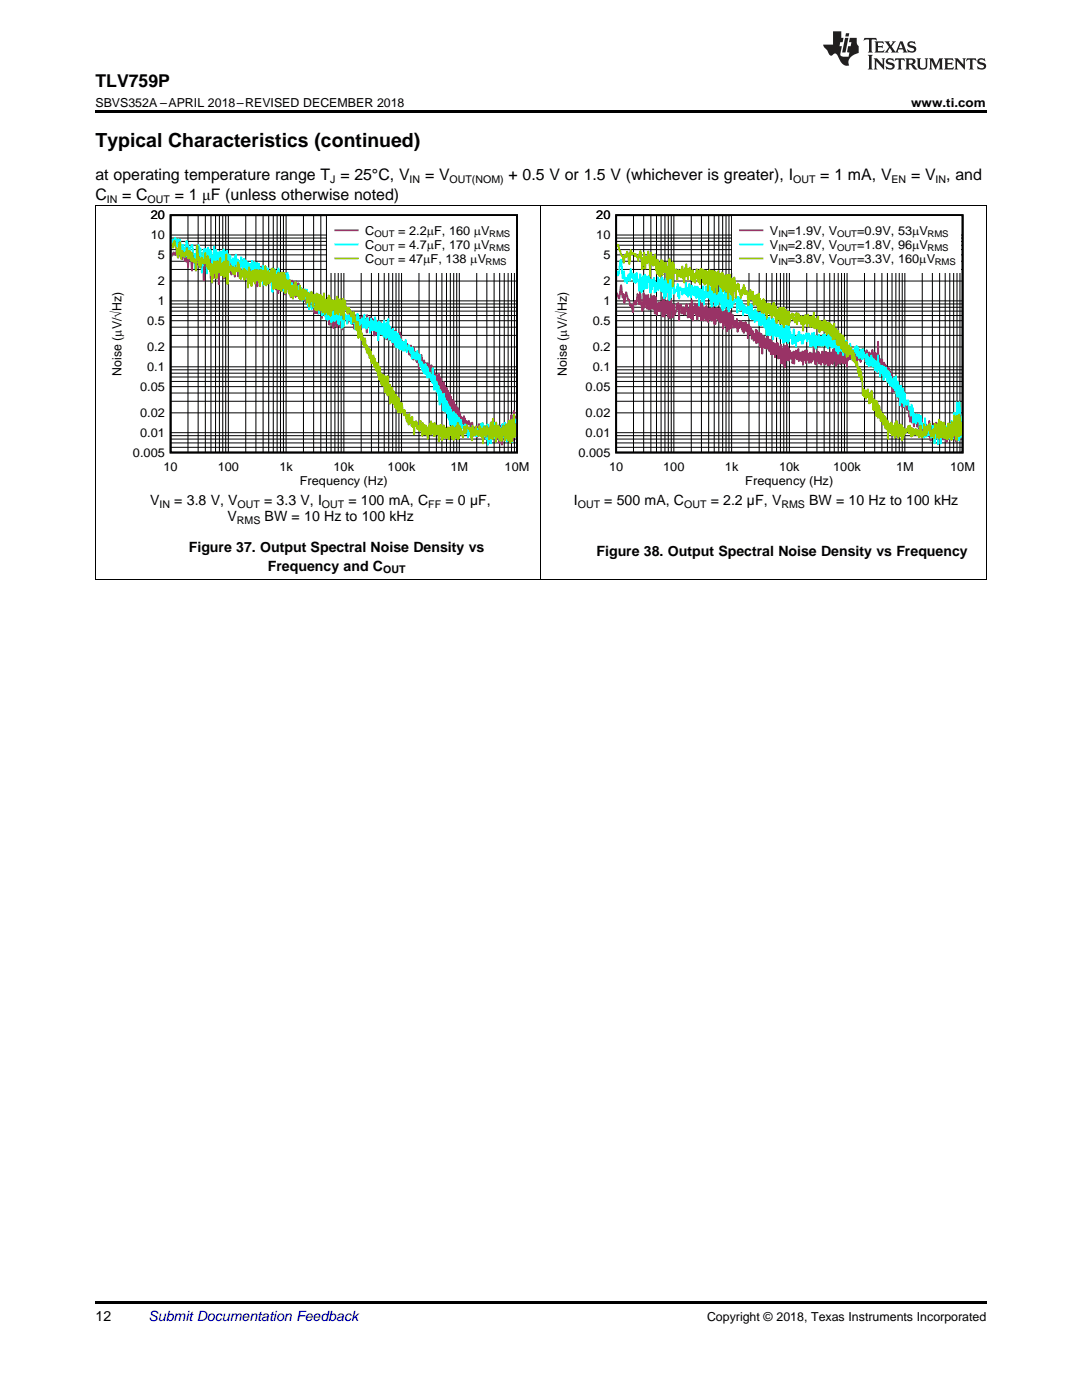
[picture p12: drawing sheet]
<svg xmlns="http://www.w3.org/2000/svg" width="216mm" height="279mm" viewBox="0 0 216 279" stroke-linecap="round" stroke-linejoin="round" font-family="sans-serif">
<defs><g id="words">
<text font-size="3.9" x="19" y="29.3">Typical Characteristics (continued)</text>
<text font-size="3.5" x="19" y="17.3">TLV759P</text>
<g font-size="3.2">
<text x="19" y="36">at operating temperature range T = 25°C, V</text>
<text x="84.8" y="36">= V</text>
<text x="101.5" y="36">+ 0.5 V or 1.5 V (whichever is greater), I</text>
<text x="163.7" y="36">= 1 mA, V</text>
<text x="181.8" y="36">= V , and</text>
<text x="19" y="39.9">C</text>
<text x="24.4" y="39.9">= C</text>
<text x="34.9" y="39.9">= 1 μF (unless otherwise noted)</text>
</g>
<g font-size="2.8">
<text x="30" y="100.7">V</text>
<text x="34.8" y="100.7">= 3.8 V, V</text>
<text x="52.7" y="100.7">= 3.3 V, I</text>
<text x="69.5" y="100.7">= 100 mA, C</text>
<text x="88.9" y="100.7">= 0 µF,</text>
<text x="114.5" y="100.7">I</text>
<text x="120.6" y="100.7">= 500 mA, C</text>
<text x="141.8" y="100.7">= 2.2 µF, V</text>
<text x="161.5" y="100.7">BW = 10 Hz to 100 kHz</text>
<text x="45.4" y="104.1">V</text>
<text x="52.8" y="104.1">BW = 10 Hz to 100 kHz</text>
<text x="37.7" y="110.2">Figure 37. Output Spectral Noise Density vs</text>
<text x="53.4" y="113.9">Frequency and C</text>
<text x="119" y="111.1">Figure 38. Output Spectral Noise Density vs Frequency</text>
<text x="19" y="263.6">12</text>
</g>
<text font-size="2.8" fill="#0000c8" x="29.6" y="263.6">Submit Documentation Feedback</text>
<g font-size="2.5">
<text x="19" y="21.4">SBVS352A –APRIL 2018–REVISED DECEMBER 2018</text>
<text x="181.8" y="21.4">www.ti.com</text>
<text x="30.1" y="47.7">10</text>
<text x="30.1" y="43.7">20</text>
<text x="72.9" y="46.8">C</text>
<text x="79.4" y="46.8">= 2.2PF, 160 PV</text>
<text x="119" y="47.7">10</text>
<text x="119" y="43.7">20</text>
<text x="153.6" y="46.8">V</text>
<text x="157.2" y="46.8">=1.9V, V</text>
<text x="171" y="46.8">=0.9V, 53PV</text>
<text x="31.5" y="51.7">5</text>
<text x="72.9" y="49.6">C</text>
<text x="72.9" y="52.4">C</text>
<text x="79.4" y="49.6">= 4.7PF, 170 PV</text>
<text x="79.4" y="52.4">= 47P</text>
<text x="85.9" y="52.4">F, 138 P</text>
<text x="95.3" y="52.4">V</text>
<text x="120.4" y="51.7">5</text>
<text x="153.6" y="49.6">V</text>
<text x="153.6" y="52.4">V</text>
<text x="157.2" y="49.6">=2.8V, V</text>
<text x="157.2" y="52.4">=3.8V, V</text>
<text x="171" y="49.6">=1.8V, 96PV</text>
<text x="171" y="52.4">=3.3V, 160PV</text>
<text x="31.5" y="56.9">2</text>
<text x="120.4" y="56.9">2</text>
<text x="29.4" y="64.8">0.5</text>
<text x="31.5" y="60.9">1</text>
<text x="118.3" y="64.8">0.5</text>
<text x="120.4" y="60.9">1</text>
<text x="29.4" y="70.1">0.2</text>
<text x="118.3" y="70.1">0.2</text>
<text x="24.2" y="75" transform="rotate(-90 24.2 75)">Noise (PV/óHz)</text>
<text x="28" y="78">0.05</text>
<text x="29.4" y="74">0.1</text>
<text x="113.1" y="75" transform="rotate(-90 113.1 75)">Noise (PV/óHz)</text>
<text x="116.9" y="78">0.05</text>
<text x="118.3" y="74">0.1</text>
<text x="28" y="83.2">0.02</text>
<text x="116.9" y="83.2">0.02</text>
<text x="28" y="87.2">0.01</text>
<text x="116.9" y="87.2">0.01</text>
<text x="26.5" y="91.1">0.005</text>
<text x="32.6" y="93.9">10</text>
<text x="43.4" y="93.9">100</text>
<text x="55.7" y="93.9">1k</text>
<text x="66.6" y="93.9">10k</text>
<text x="77.4" y="93.9">100k</text>
<text x="89.9" y="93.9">1M</text>
<text x="100.7" y="93.9">10M</text>
<text x="115.4" y="91.1">0.005</text>
<text x="121.5" y="93.9">10</text>
<text x="132.3" y="93.9">100</text>
<text x="144.6" y="93.9">1k</text>
<text x="155.5" y="93.9">10k</text>
<text x="166.3" y="93.9">100k</text>
<text x="178.8" y="93.9">1M</text>
<text x="189.6" y="93.9">10M</text>
<text x="59.8" y="96.7">Frequency (Hz)</text>
<text x="148.7" y="96.7">Frequency (Hz)</text>
<text x="141.1" y="263.6">Copyright © 2018, Texas Instruments Incorporated</text>
</g>
<g font-size="2.1">
<text x="21.3" y="40.5">IN</text>
<text x="29.5" y="40.5">OUT</text>
<text x="65.9" y="36.6">J</text>
<text x="81.7" y="36.6">IN</text>
<text x="89.7" y="36.6">OUT(NOM)</text>
<text x="158.3" y="36.6">OUT</text>
<text x="177.9" y="36.6">EN</text>
<text x="186.7" y="36.6">IN</text>
<text x="31.8" y="101.3">IN</text>
<text x="47.4" y="101.3">OUT</text>
<text x="64.2" y="101.3">OUT</text>
<text x="85.5" y="101.3">FF</text>
<text x="115.3" y="101.3">OUT</text>
<text x="136.5" y="101.3">OUT</text>
<text x="155.9" y="101.3">RMS</text>
<text x="47.3" y="104.6">RMS</text>
<text x="76.4" y="114.4">OUT</text>
</g>
<g font-size="1.8">
<text x="74.7" y="47.3">OUT</text>
<text x="97.6" y="47.3">RMS</text>
<text x="155.3" y="47.3">IN</text>
<text x="167" y="47.3">OUT</text>
<text x="185.1" y="47.3">RMS</text>
<text x="74.7" y="50.1">OUT</text>
<text x="74.7" y="52.9">OUT</text>
<text x="96.9" y="52.9">RMS</text>
<text x="97.6" y="50.1">RMS</text>
<text x="155.3" y="50.1">IN</text>
<text x="155.3" y="52.9">IN</text>
<text x="167" y="50.1">OUT</text>
<text x="167" y="52.9">OUT</text>
<text x="185.1" y="50.1">RMS</text>
<text x="186.5" y="52.9">RMS</text>
</g>
</g></defs>
<path d="M19 259.7h177.8v.5h-177.8z" fill="#000"/>
<g fill="none" stroke="#000" stroke-width=".2">
<path d="M19.1 41.1v74.5M34 56.1h69.2M34 53.8h69.2M34 52.1h69.2M34 50.9h69.2M34 49.8h69.2M34 48.9h69.2M34 48.2h69.2M34 47.5h69.2M34 46.9h69.2M34 42.9h69.2M37.5 42.9v47.4"/>
<path d="M39.5 42.9v47.4M41 42.9v47.4M42.1 42.9v47.4M43 42.9v47.4M43.8 42.9v47.4M44.4 42.9v47.4M45 42.9v47.4M45.6 42.9v47.4M49 42.9v47.4M51.1 42.9v47.4M52.5 42.9v47.4M53.6 42.9v47.4"/>
<path d="M54.5 42.9v47.4M55.3 42.9v47.4M56 42.9v47.4M56.6 42.9v47.4M57.1 42.9v47.4M60.6 42.9v47.4M62.6 42.9v47.4M64 42.9v47.4M65.1 42.9v47.4M66.1 42.9v47.4M66.8 42.9v47.4M67.5 42.9v47.4"/>
<path d="M68.1 42.9v47.4M68.6 42.9v47.4M72.1 42.9v47.4M74.1 42.9v47.4M75.5 42.9v47.4M76.7 42.9v47.4M77.6 42.9v47.4M78.4 42.9v47.4M79 42.9v47.4M79.6 42.9v47.4M80.1 42.9v47.4M83.6 42.9v47.4"/>
<path d="M85.6 42.9v47.4M87.1 42.9v47.4M88.2 42.9v47.4M89.1 42.9v47.4M89.9 42.9v47.4M90.5 42.9v47.4M91.1 42.9v47.4M91.7 42.9v47.4M95.1 42.9v47.4M97.1 42.9v47.4M98.6 42.9v47.4M99.7 42.9v47.4"/>
<path d="M100.6 42.9v47.4M101.4 42.9v47.4M102.1 42.9v47.4M102.6 42.9v47.4M107.9 41.1v74.5M196.8 41.1v74.5M34 78.4h69.2M34 77.2h69.2M34 76.1h69.2M34 75.2h69.2M34 74.5h69.2M34 73.8h69.2"/>
<path d="M34 73.2h69.2M34 69.2h69.2M34 66.9h69.2M34 65.3h69.2M34 64h69.2M34 63h69.2M34 62.1h69.2M34 61.3h69.2M34 60.7h69.2M34 60h69.2M34 89.3h69.2M34 88.4h69.2"/>
<path d="M34 87.6h69.2M34 86.9h69.2M34 86.4h69.2M34 82.4h69.2M34 80.1h69.2M19 115.6h177.8"/>
</g>
<path d="M34 42.9h69.2v47.4h-69.2z" fill="none" stroke="#000" stroke-width=".36"/>
<path d="M34.2 51.3l.1-.5 .4-.5 .3 .5 .3-1.2 .3 1.6 .2-1 .5 1.5 .3-1.7 .3 2.1 .1-.8 .2 1 .1-1.9 .2 2.9 .1-1.6 .2-.5 .2 .7 .1-.5 .2 2.6 .2-2.7 .1 1 .2-.9 .2 .2 .1 1 .2-.9 .2 .3 .1 .9 .1-1.2 .2 1.1 .1-1.8 .2 1.8 .1-2.4 .2 2.9v-1l.1 3.7 .3-5.3 .2 1.9 .1-1 .1 .2 .1 2 .1-2.4 .2 2.3 .1-2.2v.2v-.1l.3 4 .1-2.8v-.8l.2 1v-1.8l.2 3.2 .1-1.8 .1 .2v2.6l.2-3.1 .1 3 .1-3.6 .2 3.2 .1-3.1 .2 4.9v-4.6l.1 2 .1-1.5 .1 1.6 .1-1.2v1.1l.1-2.6 .1 3.3 .1-2 .1 1.7 .1-1.9 .1 3 .1-3.3v1.4l.1-2.1 .1 1v-1.3l.1 2.4 .1-1.2v1.6l.2-2v2.5l.4-2.9 .4 3.1v-.6l.1 .3v-.2l.1-1.1 .1 .4v-.1l.1 .3 .1-.2 .1 .3v1.3l.3-2.3 .1 1.2 .1-.1 .1 .2 .1-.7v1.7l.4-1.8v.7l.1-.2 .1 .6 .1-.6 .1 1.2 .2-3 .3 2.7 .1-1.3v1.5l.1-1.8v.3l.1-.5 .1 2 .2-1.3 .1 .9v-1.6l.1 2 .1-.5v.5v-.1l.1-1.1v1.2l.1-1.5 .1 1.1 .1-.6v1.1l.1-1.5v.8l.2-1.2v2.1l.2-1.7v1.6l.1-.4 .1 1.1 .1-1.9 .1 1.5 .1-1v1.3l.2-1.4 .1 2.8v-3l.1 1.3 .1-1v1.1v-2.9l.2 3.4 .1-2.3 .1 2v-2.4l.1 2v-2.2l.1 2.7 .1-2.3 .1 1.9 .1-1.4 .1 1.5 .1-1.4v1.5l.1-1.3v2.1l.1-3 .2 2.9 .2-2.7 .1 2.2v-2v1.9l.1-1.9 .2 2.6 .1-2.3 .1 1.6v-1.8v1.2l.1-1.3 .1 2 .1-1.7v.3v2.6l.1-2.4 .1 2.1v-2.5l.1 1.7 .1-1.3v2.4l.1-3 .1 1.1v-.9l.1 .3v2.2v-1.5v.7l.1-1 .1 1.4v-1.7v3.1v-3.4l.2 1.9v-2l.1 1.8v-1.4l.1 1.5v-.1v2.4l.1-3.6 .1 2.8 .1-2.3v2.4l.1-3.1 .1 2.3v-2.2v3.1l.2-3.5v2.4l.1-1.5v1.7v-2.5l.1 2.9v-2.4l.1 1.7v-1.5l.1 2.9v-2.8l.1 2.2 .1-2.7v1.4l.1-1.1v3.7l.1-3.2 .1 1.7 .1-1.3 .2 1.3 .2-1.6 .2 2.1 .1-.8 .1 .2 .1 2.2 .2-3.4 .1 1.9 .1-1.6 .2 2.2 .2-1.3 .1 2.1 .1-3.2 .3 2.2 .2-1.8 .1 1.6 .1-1.1 .1 1.5 .1-1.1 .1 2 .1-1.1 .1 .3 .2-.9 .2 1.9 .1-.9 .1 1.4 .1-.8 .1 1 .1-2.4 .1 2.8 .2-2.3 .1 2.5 .1-2.3 .1 1.5v-.7l.1 .6 .1-.6 .1 1.4 .1-1.1 .1 1.1v-1.3l.1 .9v-.9l.1 1.4v-.6l.1 1v-1.2l.2 2.4v-2.8l.1 1.1v-1v.6l.1-.5 .1 2.6v-3l.2 2.3 .1-2.6 .1 3.4v-1.8l.2 1.2v-1.4l.1 1.3 .1-1.3 .1 1.4v-1.8l.1 2.1 .1-1.7 .1 2.9 .2-2.8v1.5l.2-1.8 .1 1.5v-1.5l.2 2.9 .1-2.7 .1 1.9v-1.7l.1 2.5 .1-2.5 .1 2.8 .1-3.2 .1 4.4v-3.4l.1 2.3v-2.1l.1 1.7 .1-1.8 .1 2.4 .1-2.6 .1 2 .1-1.6v3l.1-2.4v3.2l.1-4.4 .1 2.9 .1-2.6 .2 3.5v-2.8l.1 2.2 .1-1.7v2.7l.1-3.6v3.3l.1-3.6 .2 3v-2.5v2.1l.1-2.1v1v-.7l.1 2.3v-2.6v3.3l.2-3.3v2.5v-1.8l.2 2.5v-3.6l.1 4.3 .1-3.8v1.5v-1.8l.1 3.4 .1-3.4 .1 1.4 .1 .6 .2-.6 .3 1.4 .2-1.2 .1 .8 .2-1.5 .2 1.6 .1-1.6 .1 2.1 .2-1.6 .1 1.5 .1-1.5 .1 2.6 .3-2.8 .1 1.1 .1-.6v.3l.1 1.6 .1-.4 .1 .4v-1.2l.2 .6 .1-1.5 .1 1 .1-.9v2.3l.2-1.5 .1 1.2v-1l.1 .4v-1.7l.1 2.2v-.9l.1 1.1 .1-1.1 .1 1 .1-1.7 .1 1.6 .1-1.2 .1 2.4 .1-3.5 .1 2.3v-1l.2 1.1 .1-1.1 .1 1.1 .1-2 .2 2.7 .1-1.7v1l.1-1.7 .1 2.2 .1-1.6 .1 2.8 .1-3.1 .1 3v-1.3l.1 .9 .1-1.5v1.3l.1-1.4 .1 1.9v-.8v.5v-.1v-2.1l.1 1.3 .1-1.2v1.6l.1-2.1 .1 2.8 .1-1.7 .1 1.3v-.1l.1-1.5v1.9v-2.5l.2 1.9 .1-.6v.9l.1-1.6v1.5l.1-.3v.3v-1v1.4l.1-.6v.7l.1-1.2v1.2l.1-2.1 .1 2.4 .1-1.8 .1 2.2v-2l.1 2.3 .1-2.5v2.4l.2-1.7v1.9l.1-2.8v2.2l.1-1.2v1.4l.1-1.7v1.7v-1.8l.2 2.3 .1-2.4 .1 2.4 .1-1.3v1.8l.2-2.7 .1 3.1v-2.4l.1 2v-1.6l.1 .5v-.7v1.4l.1-1.3v2l.1-2.8 .1 3.1v-2.6l.1 1.1v-.8v1.2v-1.3l.2 2 .1-1.9 .1 1.6v-1.2l.1 2v-1.7l.1 1.7v-2.1v2.2l.1-2.9 .1 2.7v-1.5l.1 1.7v-2.2l.1 2.4v-1.4l.3 1.6 .2-1.1 .1 1.5 .2-1.9 .2 1.8 .1-1.3 .1 1.3 .1 .2v-.6l.3 1.3 .3-1.9 .1 2.3 .1-1.4 .1 1.8 .1-1.3 .1 1.5 .1-2.5 .4 2.7 .1-1.8 .1 2.1 .1-2v.1l.3 3.2 .1-2.8 .1 1.4 .1-1 .1 .7v-.3v.2l.1-1 .3 2.5 .1-1.1v.2v-.4l.1 .8v-.9l.2 2.1 .1-1.4 .2 1.5v-1.6l.1 1.7 .2-1.7 .1 1.7v-1.3l.1 1.1 .1-1.1 .1 1.8v-1.4v1.4l.3-1.8 .1 1.1 .1-.9 .1 2.2v-1l.1 1.5v-2l.2 2v-1l.1 1.2 .2-1.2v1l.1-1.1 .1 1.7 .1-1.3 .1 2 .2-2.6v3.5l.2-2.7 .1 2 .1-1.7 .1 2.1v-1.1l.1 .8v-.8l.1 1.3v-1.2l.1 1.8 .1-2.3v1.5l.1-1.3 .1 2.4 .1-1.8v2.3l.1-1.7v1.6l.1-1.7v2.3l.1-1.8v1.8l.1-2.4v2.8v-2.3l.1 2.2 .1-2.1v2.8v-1.6l.1 .8v-1l.1 1.5 .1-2 .1 2.6 .1-1.6v1.4l.1-1.7v2.6l.1-1.9 .1 1.3v-1.4v1.6l.1-1.5 .1 2.5v-1.9v1.8l.1-2.2 .2 3.1 .1-2.5 .1 2.6v-2.4v1.8l.1-1.5 .1 2.2 .1-2.1v1.7v-1.2v.8l.1-.6v1.7l.1-1.8v1.8v-2.3l.1 2.4v-1.8v1.4l.1-1.3 .1 1.5 .1-1 .1 1.1 .2-.5 .1 1 .1-.7 .1 .2 .1 1.6 .1-2.3 .1 1.3 .1-.8v1.5l.3-1 .2 .8 .3-.8v.5l.1 .1 .1-.2v.1l.2 2 .1-1v.5l.1-1.7 .3 2.6v-1.7l.1 1.2 .1-.7 .1 1.1 .1-1v.6l.2-1.3 .1 2.2v-1.7v1.1l.1-.6 .1 .3v-.1l.1-1.7 .2 2.1 .1-2 .1 1.1v-.6l.1 .7v-1.1l.1 2.1 .1-1.6 .1 .9 .1-1.7v1.9l.1-1.3 .2 2.3 .1-1.5 .1 1.1 .1-1.2 .2 1.9 .1-1.4v.5l.1-.5v1.5l.1-2.3 .1 2v-2l.1 1.5 .1-1.7v1.7l.1-2.1 .1 2 .1-2.7v2.4l.2-2.2v3.3l.2-4.1v2.4l.1-.4v1.1v-1.3l.2 1.8 .1-1.9 .1 1.5v-2.3l.1 3.2v-2.5l.1 1.1v-.9l.1 1 .1-.6v1.1l.1-1.8 .1 3.3 .1-3.2 .1 1.4v-1.4l.1 1.6v-1.8l.2 2.6v-1.4l.1 2.6v-3.6l.1 2 .1-2.4 .1 2.3 .1-1.8v1.1l.1-.9v1.5l.2-1.5v1.3v-1.6v2.4l.1-2.8 .1 3 .1-2.7v1.6l.1-1.9v2l.1-1v1l.1-2.2v2.7v-3.4l.1 3.8v-3.1l.1 2.8 .1-2.2 .1 2.8v-2.8l.1 2.2v-4.6l.1 4.7v-4.5v4.1l.1-2.8 .1 2.1v-2.6v3.7v-3.8l.1 4.3 .1-3.8v2.2v-4.4l.1 5.1 .1-2.9 .1 2.8v-1.9l.1 1.6v-1.6v1.2l.1-3.3v.7" fill="none" stroke="#936" stroke-width=".36"/>
<path d="M34.2 48.7l.3-.9h.1l.1 .6 .1-.1 .2-.9 .3 1.8 .3-1.5 .2 .6 .1-.5 .3 2.3 .4-1.3 .4 2.4 .2-3.1 .2 1v.1l.1-.3 .2 .8 .2 1.4 .2-1.7 .1-.4 .1 .3 .1-.5 .3 3.7 .2-1.8 .1 2.9 .3-4.6 .2 1.3 .1-1.5 .3 3.2 .1-2.5 .3 4.9 .3-4.5 .2 .7 .1-1 .1 2.6 .1-2.4 .2 4.8 .1-4.9v.9l.1-1.2 .1 2.9 .1-2.5 .2 1.6 .1-1.5 .1 1 .1-.6 .2 2.5v-1.5l.1 1.6 .3-3.8v2.9l.1-1.9 .1-.1v1.4l.1-1.6 .1 2.5 .1-1.8 .2 1.2v-1.4l.2 3.4v-1.5l.1 1.3 .1-3.4 .2 2.1 .2-2v3.1l.1-2.1 .1 1.8 .1-3.3 .1 2.7 .1-2v1l.1-.8v2.6l.1-2.9 .2 2.5 .1-2.8 .1 2 .1-1.3 .2 3.5 .2-3.2 .4 2 .2-1.5 .3 2.1v-2.4l.2 .6 .1-1 .1 2.1 .1-.4v.6l.1-1.3 .2 1.5 .1-1.2 .1 .3v1.5l.3-2.6 .1 1.5 .1 .3v-.7l.2 1.5 .1-2.2 .1 .3 .1-.3v1.2l.1-.8 .1 1.7 .1-1.8 .2 2.2 .2-1.8 .2 1.5 .2-1.3v2.4l.1-1.7v.2v-.5l.1 1.1 .2-2 .1 2.6 .1-2 .2 1.6 .1-2 .1 2.9 .2-2.2 .2 1.6v-2.1l.1 2.6 .1-2 .1 2.3 .1-2.8v1.9l.1-.9v.9l.1-1.1 .1 1.8v-1.2v2.1l.1-2.5 .2 2.2 .1-2.8 .1 3.6 .1-3.2v3.5l.1-2.6v.9l.2-1.6v1.4l.1-1.2v1.5l.1-2 .1 2.6 .1-1.4 .1 1.7 .1-2.7 .1 2.2v-1l.1 1.1v-1.5l.1 1.5v-1.7l.2 2.1 .1-1.8v1.4l.1-1.3v1.5l.1-1.2v2.2v-2.7l.1 4v-4v-.1l.1 3.2 .1-3.4 .1 3.5v-3.8l.1 2.7 .1-2.2v2.5l.1-2.6 .1 3 .1-1.7v1.6v-2.1l.1 1.6v-2.4l.1 2.1v-1.9l.1 3.1 .1-3.8v4.1l.2-3v2v-1.9l.1 1.5v-1.7l.1 2 .1-2.1 .1 2.2v-2.1l.1 3.3 .1-3.2 .1 3.3 .1-2.8 .1 2v-2.1l.1 3.4 .1-3.8v3.2l.1-2.7v2.7l.1-1.6 .1 1.1 .2-3v.7l.1-.1 .1 .3 .1 2.7 .1-1.3 .1 1.1 .4-1.3 .1 1.6 .1-.7 .1 .8 .1-1 .1 .7 .1-.4v.2l.1-.7 .1 1.3 .1-.8 .1 1 .1-.7 .1 .8 .1-.7v1.4l.1-2.4 .2 2 .1-.9 .1 1.1 .1-1.6 .2 2.5 .1-1.6 .1 .6 .1-.5 .1 .7 .1-1.5 .1 1.9 .1-.8 .1 .8v-1.8l.3 3.4v-1.7l.2 2.3 .1-3.4 .1 1.6 .1-1.7 .2 3.4 .1-2.7 .1 1.4 .2-1.1v2l.1-1.3v1.4v-1.5l.1 1.4 .1-1.5v-.2l.1 .4v-.5l.1 1.2v-1.4v2.1l.1-.4v.3v-1.9l.2 2.5v-2.4l.1 1.5v-1.5l.2 3.1v-2.9l.1 1.9 .1-1.3v1.2l.1-1.2v1.2l.1-.9v1.3v-1.6l.2 2.7v-2.8l.1 2.2 .1-1.8 .1 1.9 .1-3.3v3.6l.2-2 .1 2.9 .1-2.6 .1 2.2 .1-2.5 .1 3.1v-2.6l.1 1.2v-1.1l.1 .9v-1.4l.1 2.8 .1-2.9v1.9l.1-1.3 .1 1.2 .1-1.4v3.1l.1-2.8 .1 1.8v-1.6v1.1l.1-1.1 .1 .9v-.3v.2l.1-1.5 .1 3 .1-2.8v2.8l.2-2.1v1.9v-2l.1 2 .1-2.3 .1 1.9v-1.4v.7l.1-.5 .1 2.3v-3.3l.1 3.6 .1-4.1v2.4v-.5v.6l.1-1.4v1.7l.1-1.4 .1 1.6 .1-1.7v2v-2.1l.1 3.5 .1-3.6v3.1v-2.9l.1 2.7 .1-2.4v2.9l.1-3.2v2v-1.1l.1-.1v.2l.1-.4 .1 1.1 .1-.7 .3 1.7 .1-1.7 .1 .4 .1-.4 .2 .9 .1-1.1 .2 1.8 .1-1.6 .2 .6 .1-1 .1 1.8v.2l.1-1.1 .2 2.3 .2-2.6 .1 1.7 .2-2.3 .4 2.3v-1.1l.3 .4v-.3l.1 .6 .1-1 .1 1.9 .1-1.7 .1 1.4v-.3l.1-2 .2 2.6 .1-.8v.8v-1.5l.1 1.7 .1-1.9v.4l.1-.6v.7v-.7l.2 1.7 .1-1 .1 .9 .1-.9v2.3l.3-2.9v2.1v-.6l.1 .8 .2-1.9 .2 1.9 .2-1.4v.7v-.2l.1-1.7 .2 2.8v-1.1l.1 1 .2-1.7v.2l.1 3.4 .1-3.8 .3 2.2v-1.2v.9l.2-1.4v2.2v-1.4l.1 .9 .2-1.6v.8l.1-.9 .1 2.6 .1-3.3 .1 3 .2-2v2.6l.1-3.1 .2 2.8v-1.7l.1 1.2 .1-3.1 .1 4.2 .1-2.7v1.7v-.5l.1 .7v-1.8l.1 2.1 .1-1.1v1.2v-1.4l.1 1.9v-2l.1 1.8 .1-1.8v2.4l.1-2.7 .2 2.8 .1-2.3 .1 2.8 .1-2.6 .1 2.3v-2v2.7l.1-3.1v2.6v-1.9v1.1l.1-1.2v1.4l.1-1.4v2.5l.1-2.7 .1 2.9v-2.6l.1 2.5v-1.9l.1 2v-2.4l.1 2.7 .1-2.1v1.4v-1.4l.1 1.4 .1-.9v1.4v-1.5l.2 1.9 .2-1.8 .2 1.8 .3-2.2 .1 2.5 .2-.7 .1 .3 .1-1.1 .2 .8 .1-.4 .1 1.2 .2-.6 .1 1.8 .1-2.3 .2 2.2 .1-1.2 .1 1.2 .2-1.1 .1 1.4 .2-.5v-1.3l.2 1.6 .1-1 .1 1.8 .1-1.1v.3l.1-.8 .1 2.4 .1-.9v.5l.1-.6 .2 1.5v-1.2l.2 1.8v-1.2l.2 1.4v-1.2l.1 .9 .1-1.6 .2 2.2 .1-1.6v2.2l.1-2 .2 1.8v-.8l.1 .9v-.9l.1 .9 .1-.9 .1 1.2 .1-.8v1l.1-.8v.9l.1-.9 .1 1.4 .1-3v2.9v-.7l.2 1v-.6v1.8l.1-2.8 .1 2.7 .1-.9 .1 .8v-.1l.1-1.4v2.1l.1-1.4 .1 1.3v-1.1l.1 1.4 .1-1.4 .1 2.6 .1-1v2.2l.1-3 .2 2.2v-1.2v1l.1-1.1v1.1v-1.2l.1 1.6v-1.5l.1 1.8v-1.4l.2 2.8v-2.5l.1 2v-2.8l.1 3.5 .1-2.6 .2 2.6 .1-2v2.4l.2-2v1.4l.1-1.1v2v-2l.1 2.7v-1.5v-.2v1.4l.1-1.5 .1 1.9v-2.4l.1 3.5v-3.3l.1 3.1v-2.5l.1 2.6 .1-2.1v1.5l.1-1.6v2.6l.1-2.3 .1 2.1 .1-2.7v2.7l.2-2 .1 2.5 .1-2.7 .1 3.2 .1-2.9v2.6l.1-2.4 .2 3.3 .2-3v1.9v-1.7v1.8l.2-1.2 .1 .6 .1-1 .1 1.6 .2-.6 .2 1 .1-.4 .1 .3 .1-1 .3 2 .2-1.2 .1 1.8 .1-1.5 .1 1 .2-1.4 .1 1 .1-.4 .1 .5 .1-1.5 .1 1.3 .1-.5 .1 .5 .1-.4v.9l.2-1.2 .1 1.4 .1-1.4 .1 1.5 .1-1.5 .3 1.5 .1-1.6 .1 .7v-1.1l.1 1.2 .1-1.2 .1 1.7v-2.2l.1 2.1 .2-2.3v1.6l.1-.6 .1 .7 .1-.4 .1 1.1v-1.1l.1 1.4v-2.1l.1 2.2v.2l.1-1.2 .1 1.5 .2-3 .1 4.1v-3.6l.2 3v-2.4v1l.1-1.4 .1 1.7 .1-2.4 .1 3.8 .2-3.4 .1 2.5 .1-2.5 .1 1.4v-2.2l.1 3v-1.8l.1 1.3 .1-1.5v2.3l.1-2.9 .1 2.3 .1-1.1 .1 .9v-1.4l.2 1.2v-.9v.2l.1 1.3 .1-2.1v2.6l.1-2v1.8l.2-2.1v1.9l.1-1.5v1.7l.2-2.8 .1 2.2v-2.2v2.6l.2-2.1 .1 1.6v-1.4l.1 .9v-.6v1.3v-2.7l.1 2.9 .1-1.9 .1 1.8 .1-1.7v2.7l.1-3.2 .2 2.9v-2.7v-.2v1.9v-1.9l.1 2v-2.5l.1 2.5v-.3l.1 .5v-1.7v1.8l.1-2 .1 2.2 .1-2.7v2.1l.1-2.9 .1 4.4v-2.9v2l.1-2.4v2.3l.1-2.5 .1 2.1v-2.5v2.4v-4l.1 4.3 .2-2.6v2.3v-1.8l.1 1.3 .1-2.8" fill="none" stroke="#0ff" stroke-width=".36"/>
<path d="M34.2 48.6l.3 .9 .3-1.4 .8 3.4 .2-3.2 .3 3.4 .2-1.5 .1-.1 .2 .8 .2 .4 .2-1 .1 .6 .2-1.4 .4 2.1 .1-1.5 .2 1.3 .1-1.1 .1 1.8 .2-1.6 .1 1.6 .1-.4 .1 .7 .1-.7 .1 .2 .2 2.1 .3-5.1 .1 2.8 .1-.5 .2 1.9 .1-1.3 .1 1.6 .2-2 .1 1.1 .1-.9 .2 1.1 .2-.7 .1 .2 .1-1.7 .2 2.7 .3-2.1 .1 2.6 .1-1.9 .2 2.4 .1-1.5 .1 2.2 .1-2.2 .1 3.8 .1-2.9v-.1l.1 2 .2-3.4 .2 1.4v-.5l.1 1.6 .1-2.4 .1 3.4 .1-2.6 .1 1.7v-2.6l.2 2.2 .2-2.1 .1 2 .1-2.7 .1 3.5v-1.9l.1 1.1 .1-1.4v2.1l.1-2.3v1.9l.1-2.1 .2 1.4v-1.7v3.3l.1-2.7 .1 2.3 .1-1.8 .1 .4v-2.8l.2 4.7 .1-3.1v.3v4l.2-4.6v2.3l.2-1.1v.2l.1-.2 .1 .6 .2-.9 .2 1.6 .2-1.3 .1 1.4 .1-.5v.6l.2-1.4 .1 .6 .1-.3 .1 .4v-.5l.1 .6 .1-1.8 .1 .9v-.6l.1 .1 .1 2.7 .1-1.9 .2 2.1 .1-1.7 .2 1.3 .1-1.1v-.2l.1 .4 .1-.8 .1 2.3v-2.1l.3 .9v-.5l.1 1.2 .1-1.2 .1 .7v-.2l.1 2.7 .2-4 .2 3.2 .1-2.4 .1 2.8 .1-2.7 .1 2.7v-3l.2 2.2v-1.8l.1 .6v-.8l.1 1.1v-1.2l.1 .8 .1-1v2.7l.2-2.6v1.9l.1-.9v.9l.2-2.1 .2 2.2v-1.5l.2 1.9 .1-2v2.7v-3.3l.2 2.4v-2.3l.2 1.8v-1.3v1.5l.1-1.1 .1 1.2v-2l.1 1.8v-1.5l.1 2.5 .1-2.6 .1 1.8v-2.9l.2 3.9 .2-1.6v1v-1.5l.1 1.7v-1.9l.1 1.8v-2.4l.1 2.5 .1-1.9 .1 1.8 .1-2.1 .1 1.9v-1.2l.1 .9v-2l.1 1.9v-2.3v2l.1-1.2 .1 1.4v-2.2l.2 4.1 .1-3.2 .1 2.2v-2.9l.2 3.8 .1-2.8v2l.1-1.7v1.7v-1.6l.1 1.6 .1-1.3v1.5l.1-2.4v3.2l.1-3.4 .1 3.4v-3l.1 2.3v-1.4l.1 1.4v-1.8v2.2l.1-3 .1 3.6 .1-2.6 .1 1.8v-2.9l.1 2.3v-.9l.1 1.3v-1.9v2l.1-2.3v2.6v-1.5l.1 1.4v-2.9v2.9l.1-2.6v2.9v-1.8l.1 2v-2.2l.1 2.8v-2.8l.1 2v-1.5l.1 1.6 .2-1.8 .3 2.6 .1-2.8 .1 .2 .1 3.2 .1-1.4v.4l.2-1.2 .2 2.6 .1-2.8 .1 2.2 .3-2.7 .1 2.7 .2-1.9 .2 2v-.9l.2 1.2v-1.3l.1 1.6 .1-2.7 .2 2.8v-1.7l.1 1.8 .1-2.2 .1 .7 .1-.5 .1 1.9 .1-1.9 .1 1.1 .1-1.1 .1 1.2 .1-1.1 .1 2.5 .1-2v1.5l.1-.5 .1 .3v-1.3l.1 1.2v-1.1l.1 2.6 .1-2.2 .1 1.2 .1-1.5v-.1l.1 1.2 .1-1.6v1.9l.1-1.1 .1 2.3 .1-2.2 .1 .5v-.8v1.5l.2-1.5 .2 3.1 .2-3.3 .1 3.4 .1-3.3 .2 3.1v-2.8l.1 2.8 .2-2.9 .1 3.1 .1-2 .1 1.9 .1-2.7 .1 3.2 .1-2.4 .1 2v-3.5l.2 3.1v-1.6v2.7l.1-3 .2 2 .1-1.7 .1 2.3 .1-2.6v3.1v-3.3l.1 2.1 .1-2.6 .2 3.8 .1-3.4v3.7l.1-2.9 .1 .9 .1-1 .1 1.5v-1.6v2l.1-2.1 .1 1.5 .1-.9v.9v-1l.1 1.2v-1.6v1.7l.1-1.6 .1 2.7v-2.7l.1 2.4v-2.4l.1 2.1v-1.8l.1 .9v-2.1v3.3l.1-2.3v1.5v-1.8l.1 2.5v-2.8l.1 3.2v-1.9l.1 1.4v-2.4l.2 2.3v-2l.1 1.5v-2l.1 3.2 .1-2.5 .1 1.7 .1-2v2.6l.1-3 .2 4.1v-3.2l.1 1.5 .2-2.2 .3 2.3v.2l.1-.9 .1 1.1 .2-1.2 .5 1.8 .1-.9 .2 2 .1-2 .2 1.7 .1-.9 .2 2.6 .1-1.6 .1 1.8 .2-1.7 .1 3.3 .1-2 .1 1 .1-1.4 .1 1.8 .1-.9 .1 1.8 .1-1.4v1.1v.1l.1-.5 .1 .8v-.5l.2 1.8 .2-1.7 .2 2.3 .2-.9v1.5l.1-1.3 .1 1.5 .1-1.1 .1 1 .1-.9 .1 1.9v-1.7v1.5l.2-.6v.7v-1.3l.2 2.4v-1.5l.2 1.1 .1-1.2v1.7l.1-1.3 .1 1.9 .1-1.6v1.4v-.3l.1 .5v-.6l.1 1.2 .1-1.5 .1 1.7 .1-1.5 .2 2.5 .1-1.9 .1 2.7 .1-2.5 .1 2.6 .1-1.4 .2 2.4v-2.2v2l.1-1.7 .1 .9 .1-1 .1 2.2 .1-1.3v.9v-.7l.1 2.4 .2-3.3 .2 3.7 .1-3.8 .1 4v-2.7v2.2l.2-1.7 .1 1.9v-1.4l.1 3.3v-3.8l.2 3.6v-2.2l.1 1.2 .1-2.1 .1 3.1 .1-1.5 .1 1.3v-2.2v1.7l.1-1.5v1.6l.1-.8v1.7v-1.8v1.7l.1-1.5 .1 2.2 .1-2.4v2.1v-2.3l.2 3v-2.4l.1 2.3 .1-2.2v3l.2-2.8v2.2l.1-1.5 .2 2.1 .1-1.3v1.2v-1.6l.1 1.3v-1.6l.5 2.5 .1-1.1 .5 2.4 .2-1.5 .1 2.1 .2-2.2 .1 1.2v-.3l.1 .6 .1-.7 .1 1.7 .2-1.9v2l.1-1.1 .1 1.3 .1-.8v2.1l.2-2.5 .1 .5 .1-.7 .1 1.1 .1-.9 .1 1.4 .1-.7 .2 .9 .1-.5v.8l.2-2.1 .2 1.9v-1.1l.1 .6v-.1l.1 1.7 .1-2.6 .1 2.2 .2-1.8 .2 1.9 .1-1.8v1.2l.1-.3 .1 1 .1-1.5v2.3l.1-1.8 .1 .9 .1-1.5v.3l.1-.6v1.1l.1-1.5 .1 2.3 .1-2.8 .1 2.4 .1-.9v.7l.1-1.2v1.4v-1.9l.1 2 .1-.6v1.1l.2-2.6 .1 2.6 .1-1.9 .1 1.6v-1l.1 1v-1.9l.2 1.7v-1.1l.1 .9 .1-1.1v2.9l.2-3.2 .1 2.3v-1.8v1.1l.2-1.7 .2 3 .1-2.3v1.4l.1-1 .1 1.5v-2.5l.1 1.6v-1.2l.1 1.8 .1-1.8v1.9l.1-1.4 .1 1.7v-1.6v.7v-.8l.1 1.4 .1-1.7 .1 1.8 .1-2 .1 2 .1-1.6v1.9l.1-2.2v1.2v-1v1.1l.2-1.3v1.5v-1.6l.1-.1v1.2l.1-1.3 .1 1.7v-1.5v1.3v-1l.1 1.9v-2.5l.1 2.7 .1-2.2 .1 2.3 .1-2.3v1.4v-1.3l.1 1.2 .1-1.2v1.3l.1-1.4v1.7l.1-2.3v2.5l.1-1.9 .1 2.1 .1-3.2 .1 3.2 .1-2.6v2.4v-2.5l.1 2v-1.9l.1 1.7 .2-1.2 .1 1.2 .1-.6 .2 1.2 .3-2.2 .1 1.4 .2-.3 .1-1.4 .2 .7 .2-.2 .1 .4v-.2l.1 .2v-.1l.1 .5 .1-.7 .1 1.9 .1-1.1v.1l.1 1.6 .1-2.9 .2 1.9 .2-1.1 .1 1.1 .1-1.8 .1 1.4 .1-.3 .1 .4v-.4v.6l.2-.8 .1 1 .2-1.9 .1 1 .1-.6 .1 1.6v-1.6l.2 1.7 .1-1.7 .1 3v-2.6l.1 .8 .1-1.6 .1 1.8 .1-1.5 .1 1.8 .2-2.2v1l.2-.4 .1 1v-1.2l.2 2.3 .2-2.3v2l.1-3 .1 3 .1-2.1 .2 2.3 .1-4v3.6l.1-2.3v1.5l.1 .1 .1-.9 .1 1.5 .1-2.3v3.4l.1-3.9 .1 3.1 .1-2 .1 1.7 .1-1.8v2l.1-2.4 .1 2 .1-1.2v2.3v-1.9l.1 1.3v-1.6v1l.1-1.2v1.5l.1-1.6 .1 2.5 .1-2.2v1l.1-1.3 .1 1.5 .1-2.1v1.7l.1-1.3 .1 1.3v-.9v2.2v-1.5v.2l.1-.7v.9v-1.2l.1 1.5v-1.7v2.2l.1-3 .1 2.7v-1.9l.1 1.6 .1-2.2v3.1l.2-3.4v2.8v-3.3l.1 3.3 .1-2.8 .1 3v-2.3v3.2l.2-3.4v2.9v-3.8l.1 2.8v-3.2l.1 4.4 .1-3.6 .1 2.2v-1.2v1.1l.1-.1v-3.8l.1 4.6 .2-2.5 .1 1.7v-1.7v1.1l.1-.7v2v-2.7" fill="none" stroke="#9c0" stroke-width=".36"/>
<path d="M65.4 43.2h37.5v11.2h-37.5z" fill-rule="evenodd" fill="#fff"/>
<path d="M66.9 46h4.5M123.1 58.5l.5 1.1 .3-2.7 .3 2.1v.4l.2-.7 .2 1.8 .3-2.2 .4 1.4 .1 .2 .1-.1 .2 1.3 .1-.4 .1 .4 .1-.3v.1l.3 1.4 .2-2 .1 .3 .1-.6 .2 .8 .3-2.1 .3 .6 .1 1.4 .1-2.6 .5 4 .2-3.6 .2 2.9 .1-2.3 .1 .3 .1-.5 .3 2.8 .1-2.9 .2 3 .1-2.2 .2 2.1 .3-2.7v2.6l.1-.8 .1 .9 .2-2.7 .2 3.6 .1-3.3 .2 3.6 .1-2.1v.9l.1-.7 .1 .7 .1-1.4 .1 1.8 .1-1.7 .1 1.8 .2-2.1 .2 1.8v-.9l.1 2.2 .2-3.9v.4v-.4l.1 .3v3.6l.1-2.7 .1 1.6 .1-1.1 .1 1.7v-2.5l.1 2.2 .1-2.2 .2 3.1 .1-3.5 .1 2v-1.7l.1 2.7v-1.2l.1 .2v1.8l.1-3v.7l.1-1.4 .1 1.9 .1-.9v-.1v.8l.1-.8v2.6l.2-2.7 .1 2.2 .2-.5v.2l.1-.5v.1l.2-1.6 .1 1.1 .2-1.2 .2 3.4 .1-2.9 .2 .5 .1-.7 .1 1.8 .1-.6 .1 .5 .1-1.2 .1 1.3 .1-1 .2 1.2 .3-2.1 .2 2.7 .1-1.8 .1 1.5 .1-1.4 .1 1.6 .1-.6v.2l.1-2.3 .1 2.9 .2-3.5 .1 3.9 .2-2.6 .2 1.2 .1-1.9 .1 2.3 .2-2 .2 2.9v-3.1l.1 1.7 .1-.9 .2 1.6 .1-1.7 .1 1.3v-2.6l.1 3.9 .2-3.4 .1 3.2 .1-2.3 .1 2.5v-1.7v-.2v1l.2-1.6 .1 1.8v-1.8l.1 1.9v-1.9l.1 2.5v-2.9l.1 1.8 .1-1.3 .1 .9v-.7v.6l.1-.3v2.2v-2.7l.1 .9v-.5l.1 .5v-.5v.3v-.2l.1 1.1 .1-1.6 .1 2.2v-2.2l.2 2.4 .1-2.2v1.9l.1-2.3 .2 2.4 .1-2.2 .1 3.1v-2.3l.1 1.3v-1.3l.1 2.3v-2.7v1l.1-1.2 .1 1.5v-1.8l.1 1.6v-1.2l.1 1.7 .1-1.5v1.4v-1.3v1.5l.1-1.6v1.9l.1-2.5 .1 2.5 .1-2.4v2.8l.1-2.8 .2 2.1v-2.1l.1 2.8 .1-1.7v1.6l.1-1.4v2.8v-3.2l.1 1.7v-2l.1 2.1 .1-2.1v2.2l.1-1.6v1v-.7l.1 1.9v-2.3l.2 2.1v-2.8v4.1l.1-3.2v2.3l.1-2.5 .1 1.8v-1.2l.1 .9v-2.3v2.3v-2.3l.1 3.8 .1-2.5v1.7l.1-1.7v1.9v-2.9l.2 2.9v-2.4v2.9l.1-2.6v1.1v-.8l.1 .8 .2-1.2 .1 2.5 .3-1.3 .2 1.3 .1-1.8 .2 2.6 .1-1.6 .1 .3v-.4l.1 1 .2-1.3 .1 .9v-1l.2 1.6 .1-1.1 .1 1.5 .1-1.7 .1 2.1 .1-2 .2 1.5 .1-1.7v.3h.1l.1 1.6 .2-.9v2.2l.1-2.7 .1 1.9 .1-1.8 .2 1.9 .1-1.5v.8l.1-.4 .1 2 .1-1.4 .1 .8 .1-1 .1 1.9 .1-1.4 .1 1 .1-.7 .1 .6v-1.7l.1 2.7 .1-2.6 .1 2.5 .1-1v.3l.1-.4v1.1l.1-2.1 .2 1.6v-1.4l.1 2.7 .1-1v1l.1-2.6 .2 4 .1-2.8v1.1l.1-.9v1.1l.1-2.1v2.3l.1-1.8v1.9l.1-1.7 .1 1.8v-1.7l.2 1.5 .1-1.8v2.1l.1-1.3 .1 1.3v-2.9l.1 2.4 .1-1.4v1.3l.1-1.2v2.2l.1-1.3v1.4l.2-2.3v2.9l.1-2.4 .2 2.3v-2.1l.1 2 .2-2v2.2l.1-2.2 .1 2.8 .1-2.5v2l.1-1.8v1.4l.2-2v2.3l.1-2.3 .2 2.4v-2v2.8l.1-2.2 .1 1.8v-1.5v1.2l.1-1.6 .1 2.2v-2l.1 2.1 .1-2.8v3.7v-2.6v.9l.1-1v1.9v-1.7l.1 1.5 .1-1.9 .1 3.1 .2-3.6 .1 4.2 .1-4.3v2.4l.2-1.6 .1 2.1v-3.2l.1 2.2v-.2v.4v-1.9l.2 2.7 .1-2.4v2.5l.2-2 .1 1.6 .2-1.2 .2 2.1 .2-2.4 .2 2.5 .1-2.3 .1 .2 .1-.6 .1 1.4 .2 .4 .2-2.1 .1 2.5 .3-1.8 .3 1.7 .1-1.9 .1 2.7 .1-2.6 .2 1.7 .2-2 .1 2.6 .2-2.6 .2 2 .1-1.3 .1 1.9 .2-2.1 .3 2v-1.9l.2 1.6 .1-1.3v.9l.1-.4v.2l.1-2v1.9l.2-1 .1 2.3v-1.2l.1 1.2 .2-2.1 .1 1.5 .1-1.9 .1 1.8v-1.8l.2 2.3v-1.5v1.2l.2-1.3v.8l.1-.7v.3v-.1v1.6l.1-2v-.2v1.8l.2-2.2 .1 2v-1.9l.2 2.3 .1-1.7v.9l.1-1v2l.2-2.6 .1 2.3 .1-2.2v1.4l.1-1.2 .1 2.4v-2.3l.1 1.6 .1-1.8 .1 2.5 .1-2.2v1.5l.2-1.7v1v-1.2l.1 1.9v-1.6l.1 1.9v-1.7l.2 1.9 .2-4.6 .1 3.1 .1-1.5v2.3v-1.4l.1 1.1v-1.3l.1 2.7 .1-2.6v2.4v-2.3l.1 1.5v-1.3v1.3l.1-1.2v1.7v-2.6l.1 1.7v.1v-1.7l.1 1.9v-1.6l.1 1.7v-1.5l.1 1.7v-2.4v1.9l.1-1.7v1.6v-1.4l.1 2.4 .1-2.1 .1 1.5 .1-1.2v1.1v-1l.1 1v-1.8l.1 2.2v-1.8l.1 2v-2.2l.1 2.1 .1-1.9v1.3l.1-1.2v1.3l.1-1.4v1.7l.1-2v2.2v-1.4v1.3l.2-1.7v2.5v-2.6l.1 1.4 .2-1.5 .1 1 .1 .1v-.5l.2 .6 .2-1.2 .2 1.4 .1-1.6 .1 .3 .1-.5v1.1l.1 .2v-.6l.1 .3 .1-.3 .1 .9 .1-.4 .1 .7 .1-1.6 .1 1.4v-.2l.1-1.9 .1 1.5 .1 .1v-.3l.2 1.2 .1-1.6 .1 .8 .1-.5 .1 .7 .1-2 .3 2 .1-1.3 .1 2 .2-2.4 .1 2.1 .2-1.5v.8l.1-.5 .1 .6v-1.1l.2 1.5v-1.3l.1 1.5 .1-1.4v.8l.1-.5 .1 1.1 .1-2.2 .2 3.6 .1-2.1v1.4l.1-2.4 .1 1.5 .1-1.3 .2 1.6v-1.2l.1 .2v2.3l.2-5.2 .1 4v-1v1.1l.1-1.4 .1 1.6v-1l.2 1.2v-.8l.1 2v-1.4l.1 1.3 .1-2.1 .2 2.9 .2-2.2 .1 2v-1.8v1.5l.1-1.2v1.3v-1.5l.1 1.8 .1-1.4 .1 1.9 .1-1.2v1.6l.1-1.9v1.1l.1-1.2 .1 2 .1-1.9 .1 2.3v-1.6l.1 2.1v-2l.1 1.6v-1.5l.1 1.7v-1.5l.1 2.2 .1-2.1 .1 3.5 .1-2.3 .1 1.9 .1-2 .1 2.3 .1-1.8 .2 2.2v-1.8v1.8l.2-2.3 .1 2.7v-2.4v.9v-.6l.1 2.4v-1.8l.1 2.1v-2.7l.2 3.3v-1.7l.1 1.3 .1-1.7v2.4l.1-2.3v2.5l.1-1.8v1.1v-.9v2.2l.1-2.5 .1 2.1v-1.8v1.4l.1-1.3v1.6l.1-1.1v1.7l.1-1.9 .1 1.8v-1.5v1.4l.1-1.2v.9l.1-.6 .1 .3v-.1l.1 1.3 .2-.7 .1 .8h.1l.3 2.4 .1-2 .2 2.1 .1-1.7 .1 .5 .1-.8 .2 2.8 .2-2.5v-.1l.1 .8 .2-.7 .1 2.6 .2-1.6 .1 1.7v.2l.1-.3 .1 .9v-1.3l.1-.1 .1 .9v-1.1l.1 .6v-.4l.1 .4v-1.5l.2 3.5 .2-1.7 .1 .7v-1.6l.1 2.6 .1-2.1v1.4l.1-1.8 .1 1.7 .1-1.3 .2 1.1 .1-.9 .1 1.8 .1-3 .1 3.1 .1-1.6 .1 2.4 .1-2.9v2.2l.1-1.8 .2 1.3 .1-1.4 .1 1.5v-2.3l.1 3.6 .1-2.6v1.7v-1.3l.1 1.1 .1-1.1v1.4v-.1l.1-2.9 .1 2.8 .1-2.1v1.9l.3-2.3 .1 1.9v-.9v1.1l.1-1.5 .1 1.2v-1.1l.1 1.5v-1.1v1.1l.2-2 .1 2.5v-1.4l.1 .5v-.7l.1 2 .1-3 .1 2.8v-2.4l.2 1.7v-1.6l.1 2.4v-2l.1 1.9v-1.9v1.2l.1-.9v2.3l.2-3.2 .1 2.2v-2l.1 2 .1-1.2v1.1l.1-2.2 .1 2v-1.9l.1 2.6v-2.1l.1 1.4 .1-1.4 .1 1.8v-1.5l.1 1 .1-1.6v2.3l.1-2.8v2.3l.1-2.7v3.2l.1-3.2 .2 3.7 .1-3.2 .1 2.3v-3.7l.1 2.9v-3.9l.1 4.6 .1-2.6 .1 2.5 .1-5.2v4.6l.1-.5v.9v-4.1l.1 4.4v-3.1l.2 2.9v-2.7l.1 2.6v-3.3" fill="none" stroke="#936" stroke-width=".36"/>
<path d="M66.9 48.8h4.5M123.1 54l.2 1 .3-.9 .2-2.1 .1-.2 .3 3.7 .3-1.4 .2 2.1 .2-.8 .2 1.1 .3-1.8 .2 1.4 .2-2.4 .3 1.8 .2-.9 .2 1.7 .2-1.6 .1 1.8 .2-2 .2 1.6 .1-.4 .1 .2 .1 2.1 .3-3.3 .2 3.7 .1-2.8 .1-.1v.1l.1-.5 .2 2.7 .2-3 .1 2.7 .2-2.3 .2 2.3 .3-2.5 .1 1.4 .1-.6 .1 2.7 .1-2.5 .2 1.8 .1-2 .1 1.1 .1-1 .1 .8v-1.3l.1 3 .1-2.2 .2 1.9 .1-1.6 .1 .7 .1-.4v.5l.1-2 .1 2.6v-1.9v-.2l.1 1.6 .2-1.7 .1 1.7 .1-1.6 .1 2.3 .1-2.8 .2 3.1 .1-2.4 .1 3.5 .1-2.6v-.1v1.9l.3-3.1v3.7l.2-2.7 .1 1.7v-3.1l.2 2.4 .1-.9 .1 3.2 .1-4.3 .1 3.9v-3.4l.1 1.7 .2-2.8 .1 2.4 .1-2.1 .1 3.4 .1-1.8 .1 1.6 .3-.7 .2 .3 .1-1.5 .1 2.6 .1-.7 .1 1.1 .2-2.3 .2 .6 .1-.3 .1 .2 .1 1v-.7l.1 .3v-.2l.1 .2 .1-.8 .3 1.1 .1-2.3 .1 2.4 .1-1.3 .2 1.7 .1-1.7v1.5l.2-2.3 .1 2v-1l.1 .3v-.2l.1 1.5 .2-2.3 .1 1.3 .1-.8v1.3l.2-1.2v.1l.1 1.3v-1.9l.1 2 .1-.6 .1 1v-2.3l.1 2.2v-2l.1-.2 .1 .9v-.8l.2 1.7v-.7l.1 2.7v-3.2l.1 1.2 .1-1.4 .1 .9v-.6l.1 1.7v-1.3l.1 1.9 .1-2.4v1.4l.1-1v1v-1l.1 .9v-2l.2 3.7 .2-2.5 .1 1.1 .1-2.3 .1 2 .2-1.6 .1 1.9 .2-2.5 .1 2.8 .2-2.3 .1 3v-2.3l.1 3.1v-3.1l.1 1.4v-1.6l.1 1.3 .1-2.3 .1 2.9 .1-1.4 .1 1.8 .1-2.6 .1 3.5v-2.2l.1 1.3 .1-.8v1.4l.1-2.1 .1 2 .1-1.8v1.9l.1-2v1.3l.2-1.7 .1 1.3v-1.1v1.2l.1-.1v-2.8l.2 3.6v-1.8v.3v2.5l.1-3.4 .1 3.9v-3.1l.1 1.7 .1-1.7v2.8v-2.7v-.1l.1 2.2 .1-3.5v3.8l.1-3.2 .1 2.6 .1-2 .1 2v-2.7l.1 3.1v-3l.2 3.5 .1-2.9v3.4l.1-3.3 .1 2.5 .1-2.8 .1 2.9v-2.3v2l.1-2.4v2l.1-1.9 .1 2.4 .2-1.5 .2 .7 .3-1.4h.1l.2 3.3 .2-3.2 .2 1.7 .1-.3v1.4l.1-2.6 .1 1.7 .1 .2 .1-1.3 .3 2.9 .1-2.1 .1 1.5 .2-1.1 .2 1.3 .1-.6 .1 .6 .1-1.1 .1 1.1 .1-2 .3 3 .1-2.8 .1 1.8v-1.6l.1 .1v2.8l.1-1.8 .1 1.5 .1-.8v.9l.1-.9v.9l.1-1.5 .1 2.2 .1-2.6 .2 2.1 .1-.9v1.1l.1-1.6 .2 1.4 .1-.7v.9v-1.4l.2 2.3v-2.5l.1 1.3 .1-1 .1 2.3v-1.3v.3l.1-.4v.6l.1-.6v.4l.1-1v.7l.1-1v2.2l.1-1.2 .1 .9v-1.9l.1 2.6 .1-1.8 .2 2v-.9l.1 2.3 .1-3 .1 1.6 .1-1.9v2.5l.1-1.7v.1l.1 2.4v-3.5l.2 3.5 .1-2.7 .1 2.6 .1-2.8v2.6l.1-3.3 .1 3.5v-2.2v1l.1-.7v2.8v-4l.1 2.5 .1-2 .1 2.7v-1.7l.1 1.6v-2.1l.1 2.4v-2v1l.1-1.3v2.4l.1-2.3v2.2l.2-2.3 .1 2.2v-2.1l.1 2.1 .1-1.8 .1 2.4 .1-2.1v2.1l.1-2.7 .2 2.5v-2v2.1l.1-2.1v2.3l.1-2.7 .1 3.4v-3.8l.1 3.2 .1-2.7 .1 3.2 .2-3 .1 2.6v-1.8v2l.1-3.2v2.7l.1-2.1 .1 1.8 .1-1.9v3.1l.1-3.5 .1 2.7v-2.2v1.3l.2-.6 .1 1.3 .2-.7 .1 1.9 .3-3 .3 2.8v-1.2l.1 1.9 .1-1.7 .1-.1v.3l.1-.8 .2 1.2 .1-1.8v.4l.1-.4 .1 1.5h.1v-.7l.1 .8 .1-1.1 .1 1.9 .1-1.1 .2 1v-1.7l.1-.1 .1 1 .1-.7v.3v-.3l.1 .4v-.2l.1 .1v-.8l.1 1v-1.1l.2 1.7 .1-1.6 .1 .6 .1-.7 .1 1.4 .1-.8 .1 2v-2.1l.1 1.8 .1-.7v1l.1-2.7 .2 2.2 .1-1.2v.3v1.3l.1-2.6 .1 2.4 .2-1.6v2.4l.2-2.6 .2 1.3 .1-1v1.6l.2-2.1 .1 2.1v-1.8l.1 1.3 .1-1 .1 1.1v-.9l.1 1.4 .1-1.8 .1 1.2v-1.2v.2v1l.1-1.5 .1 2.1 .1-2.2v1.7l.1-1.1v.6v-.6l.1 .4v-1.1v2.1l.3-1.5v1.5v-1.5l.1 1.9v-1.7l.1 1.5v-1.3v.7l.1-.4v1.6v-2.8l.1 2.7v-2v.6l.1-.7v1.5v-1.2l.1 1.2v-1.9l.1 2v-2l.2 2.1 .1-2.2 .1 2.5v-1.6l.1 1.4 .1-2.7 .1 2.9 .1-3 .1 2.7 .1-1.3 .1 1.5v-1.6l.1 2.2 .1-2v2.2l.1-2.6v2.6l.2-2.2v2.2v-2.3l.1 2.8v-3.6v2l.1-1.5 .1 2.3v-2.2v1.2l.1-.8v2.1v-2.4l.1 1.9 .1-1.8v2.1v-2l.1 2 .1-2.1v2.3l.1-1.7 .1 1.4v-1.8v2.9l.1-3.1 .1 1.9 .1-1.4v1.6l.1-1.8 .1 1.5v-1.4v.9l.1-.8v1.8l.1-1.5v1.9v-2.5l.1 3.1v-2.7v1.5v-.5l.3 1.3 .1-1.8 .1 .4 .1-.7 .1 .1 .1 1.8 .1-.7 .2 2 .1-2 .1 .9v-.5l.2-.3 .1-.7 .1 1.3 .2-1.5 .1 2 .3-1.7 .1 2.1 .1-1.2 .1 1.2 .1-1.2 .1 .8 .1-1.3 .1 2 .1-1.3v1.1l.1-1.8 .1 1.5 .1-.9v.9l.1-.5 .2 1.2 .2-.6v1.4l.1-2.1 .1 2 .1-1.5 .1 1.9 .1-.4v.4l.1-1.6 .1 1v-.6l.1 1.1 .2-2v1.8v.1l.1-1.4 .1 1.8 .2-1.6 .1 1.5 .1-1 .1 1.8 .1-1.9v1.7l.2-.8 .1 .3v-1l.1 2 .1-3.3 .1 2.4v-.7l.1 .9 .1-1 .1 2.7 .1-2.2 .1 1.2 .1-.7v.2v.8l.1-1.4v1.3l.1-1.3 .1 1.8v-1.2l.1 2.1 .1-2.6 .1 1.4 .1-1v1.7l.2-1.9 .1 2v-1.6l.2 2.3v-2l.1 2.1 .1-2.1 .1 2.4 .1-2 .1 2.5 .1-1.9 .1 1.3v-1.1v.4l.1-.1v1.5l.1-1.3 .1 1.3 .1-1.2 .1 1.6v-2l.1 1.7v-1.8l.1 1.6v-1.5l.1 2.4 .1-2.6v2.4l.1-2.6 .1 3.5 .1-1.6 .1 2.2v-3.1v1.8l.1-1.3 .1 2.2v-1.3l.1 1.3v-1v.1v1.3l.1-1.7v1.8l.1-2.2v3.8l.1-4 .2 3.1 .1-2.4v2.7l.1-2.8 .2 3v-2.3l.1 1.8v-1.4v2.6l.2-2.7 .2 2.2v.1l.1-.6 .1 .6 .2-.9 .2 1.8 .2-.5 .1 1.8 .2-2.3 .1 1.7 .1-.9 .2 2.8 .1-1.8 .1 .9 .1-.5v.5l.1-.4v1.5l.1-1.9 .1 1.4 .1-1.3 .1 1.4 .2-1.4 .3 3.8 .1-3.5 .1 2.6v-.9l.1 .2 .1-.5 .1 1 .1 .1 .1-.4 .1 .6v1.6l.2-3.9 .3 3.7v-1.7l.1 .4v-.6l.1 1.4 .1-1.7 .2 1.9v-1.4v.3l.1-.7v1.4l.1-1.5 .2 2.5 .2-2.5 .1 2.2 .1-1.2 .1 1.5v-2.4l.2 3.5 .2-3.2v.9l.1-1.3 .2 1.8 .1-1.8 .1 3.8v-3.6l.1-.2v1.6l.1-2.7v3.1l.1-.9 .1 1v-1.3l.1 .1v2.7l.1-4.2v2.6l.1-1.4 .2 1.6 .2-2.1v2.4l.1-1.9 .1 1.7v-1.1l.1 .8v-.6v.7l.1-1v.9v-1.3l.1 1.1v-1.7v2.2l.1-1.3 .1 1.2 .1-1.6 .1 1.9v-1.9v1.4l.2-1.8v1.3l.1-1.9v2l.1-1v2.2l.3-3.7 .1 3.2 .1-2.4v1.8v-1.3v.3v-.2l.1 2.2v-3.4v2.6l.2-2.7v2.6v-4.4l.1 4.4v-1.9v1.9l.1-1.3v.9v-1.9l.1 2.1v-.6v.4v-2.3v3.1l.2-2.6v2.8v-7l.1 5.7v.2v-5.6v5.6l.1-3.5 .1 4.7v-4l.1 3.6 .1-6.1v7v-7.7l.1 7.1 .1-4.2 .1 4.1 .1-2.9v2.6v-3.2l.1 3.3v-4.1" fill="none" stroke="#0ff" stroke-width=".36"/>
<path d="M66.9 51.6h4.5M123.1 49.3l.3-.4 .5 1.8 .4 .6 .2 1.2 .2-1.5 .1-.2 .1 .6 .3-1.2 .4 2.5 .2-2.8 .2 .8 .4-.2 .3 .6 .2-.4 .3 .7 .2 .7 .4-2 .4 3.7 .1-2.3 .1 .9 .1-2 .3 3.2 .2-2.4 .2 1.4 .2-2.4 .3 4.9 .2-4.8 .4 2.7 .1-1.8 .1 1.7 .3-2.2 .1 3.3 .1-2.2 .1 2.9 .1-2.9 .1 2.3 .2-1.4 .1 2.4 .1-2.7v2.8l.2-3.2 .1 1.7v-.1v-1.7l.1 2.9 .2-2.7 .1 1.2 .1-.8 .1 1.8v-1.7l.1 1.8 .1-2 .1 .8v-.6l.2 3.3 .1-2.6 .1 3.1 .1-3.1 .1 2.4 .1-4.1 .1 2.6v-1.5l.2 2.3v-1.2v1.8l.1-2.1v.8l.2-1.9v4.8l.2-4.4 .1 1.7 .2-.5v.5h.1l.1-.8 .2 2.1 .3-1.9 .2 1.3v-.2l.1 .1 .1-1.2 .1 1.5 .3-2.2 .1 2.4 .1-.7 .1 1.5 .1-2.5 .1-.4 .1 1.7 .1-2.5 .4 3.1 .1-2.2v1.2l.1-.7v.8l.2-1.5 .3 2.5 .1-2v.2l.1-.2 .1 2.3 .3-1.6 .1 1.9 .1-1.9v1l.2-1.9 .1 1.4 .1-1.2v.8v-.5l.1 1.8 .1-.9v1.2l.2-2.3 .1 2.7 .1-3v1.4l.1-1.4v1.6l.1-1.1 .1 1.4 .1-1.8 .2 2.6v-2.5l.2 2.9 .2-2.8 .1 1.8 .1-1.1v1.9l.1-1.4v1.3v-2.3l.1 3.9 .1-3.3 .1 .5 .1-.5v1.4l.1-2.3v2l.1-1.5 .1 2.6v-2.9l.2 2.5 .1-2.5 .1 3.8v-2.4v.5l.2-1.9 .1 4.3v-3.7l.1 1.4 .1-.8v1.5v-2.6l.1 3v-2.3l.1 2.3 .1-2.3v3.8v-3.8v-.1l.1 .4v-.6l.1 2.3 .1-2.8 .1 1.5v-.8l.1 1.1v-1.3l.1 1.9v-1.3v1.6l.1-1.7 .1 2.2v-2.6v2.3l.1-2.1 .1 1.8v-1.3v1.1v-2.2l.3 3.8v-3.4l.1 3.2 .1-2.6 .1 2.3v-2.3v2.3l.1-2.6 .1 2.7v-2.3l.1 2.9 .1-3.5 .1 1.9v-1.8l.1 2.4 .1-2.4v4.8l.1-4.2v-.1l.1 2v-1.9l.1 2.4v-3.1l.1 3.4 .1-2.5 .1 2.6v-2.5v3l.1-3.2 .2 4.3 .3-4.5 .3 4.1 .2-2.7v1l.2-1.2 .1 .6 .1-.5 .1 1.5 .1 .1v-.3l.2 1.5 .1-1.7 .1 1.2 .2-1.5 .1 .9v-.2l.1-1.3 .1 1.8 .1-1.3 .2 1.3 .1-.5v.4l.1-.4 .1 .3v-.3l.3 2.7 .1-2.2 .1 1.1 .1-2 .1 1.3 .2-.8v1.5l.2-1.6 .2 2.7 .1-1.6 .1 1.1 .1-1.5 .2 1.9v-1.4l.1 1.6 .1-2.2 .1 3.1 .2-3.3 .1 3.4 .2-2.4 .1 1.5 .1-1v1.9l.1-2v2.4l.1-2 .2 .8 .1-1.5v2.8l.1-1.9 .1 .8v-1.2v1.7l.2-1.4v2.2l.2-1.9v2.7l.1-2.7v.9l.1-.9 .1 1.1v-1.4l.1 2 .1-1.3 .1 1.4v-2v1.3l.1-1v.9v-.8v1.9l.1-2 .1 1.5 .1-1.2v2.3v-2.3l.1 1.1 .1-1.6v1.8v-1.5l.1 1.7 .1-2.3 .1 2.7 .1-1.5 .1 1.1v-1.7v.7l.1-.5v2.4l.1-2.3 .1 3.2v-2.2v1.2l.1-1.6 .1 1.7 .1-1.9 .1 1.8 .1-.9v.8v-1.8l.1 3 .1-3.1v2.1l.1-2.1 .1 3 .1-3.1 .1 3.3v-2.4l.1 1.6v-2.1l.1 2v-2l.1 3.5 .1-4 .1 3.4v-2.8l.1 2.5v-1.9l.1 1.9 .1-2.6v2.9l.1-2.5 .1 2.6 .1-2.5v1.9l.1-1.8v1.5l.1-1.4v2.4l.1-2.7v2.4v-1.2v1l.1-1.4 .2 .6 .2-1.1 .2 1.2 .1-1.1 .1 1.2 .2-.1 .1 .7v-.9l.1 .7 .1-1.8 .1 2.3 .1-1.5 .1 .7 .1-1.4 .2 1.6 .2-.9 .1 1.5 .2-1.6 .3 2.9v-2.5l.1-.1 .1 1.3v-1.5v-.2l.2 .9v-1.1l.2 1.9 .1-.7 .1 1.2 .1-2.4 .1 1.7 .1-.6v.5l.1-.4v.1l.1-.9 .1 2.1 .1-2.1 .1 .8v-.8l.1 1.7 .2-1.8 .1 2.3 .1-3.1 .2 3.2v-1.5l.1 1v-1.4l.1 2 .2-1.9 .1 1 .1-1.6 .1 2.5 .1-1.6 .1 2.3 .1-2.2 .1 1.3v-1.4l.1 1.4 .1-.9v1.3v-1.4l.2 1.5 .1-1.7 .1 1.1 .1-.9v1.6v-1.9l.1-.2v1.9l.1-1.9 .2 2.4v-2.1l.1 1.5v-1.1l.1 2.1 .1-2.3v2.2v-1.7l.1 1.5 .2-2.1v2v-.6v.7l.1-1.3 .1 1.4 .1-1.9v2.3l.1-1.7 .1 1.8v-2.1l.1 2.1 .1-1.7v1.6v-1.5l.1 2.4v-2.5v1.4l.2-1.9v1.8l.1-2.1v3.2l.1-1.6 .1 .7v-.9v.9l.2-1.1v2.8l.1-1.9 .1 2.2 .2-2.9 .1 3 .1-2.2v1.9l.1-1.7v1.9l.1-2.2v2v-1.7l.2 1.9v-1.5v2.3l.1-2.6v1.9l.1-1.7v1.4v-1l.1 1.8v-2.5l.1 3.2v-2.4l.1 2.6v-3v2.3v-1.9l.1 2.5 .1-1.8v2v-1.9l.1 1.7 .1-1.9 .2 2.9v-2.9l.2 2.7 .2-2.1 .2 1.8 .1-1 .2-.2 .1 2 .2-1.4 .1 1.9 .1-1.5 .2 1.9v-.4l.1 .2 .1-.2v.2l.1 .8 .1-.8 .1 .2 .1 1.6v-.7l.2 1.8 .1-1.6 .1 .9 .1-.5 .1 1.9 .1-1.5v1.6l.1-.6 .1 .3v3.2l.2-1.1 .1 1.4 .1-1.3 .2 1.5v-1l.1 1.3 .2-1.5 .1 .8 .1-1.2v1.6l.1-.8 .1 .2v1.8l.1-1.9 .1 1.8 .1-1.1 .1 .9 .1-2.2 .2 2.2 .1-.6 .1 2.2 .2-2v2l.1-1.7 .2 1.7v-.8l.1 2v-3l.1 1.1v-.8l.1 .3 .1 2.8 .1-2.6 .1 1.6 .1-1.3v2l.1-.9v1.2l.1-1.4v2l.1-1.7 .1 1.8 .1-1.5 .1 1.2 .1-1.3v2.2l.1-1.3 .1 1.2v-1.6l.1 1.9 .1-1.7v1.4l.1-1.2v2.2l.1-2.2v1.9l.1-1.3 .1 1.6 .1-1.7 .1 3.7v-3.1l.2 1.3v-1.3l.1 1.7 .1-1.2 .1 1.3 .1-2 .1 2.2 .1-1.9v2.3v-1.5l.1 .5v-.7v1.6l.1-1.8v1.7l.1-1.4 .1 1.4v-1.8l.1 2.5 .2-3.1 .2 2.5v-2.9v2.1v-1.3l.2 2.3v-2.4l.1 2.8 .1-2.2v1.7l.1-1.8 .1 2 .1-2v1.4v-1.2l.1 1.8v-2.4v2.3l.1-1.8v.4v-.6v2l.1-2.2 .1 3.2v-2.8l.1 2.5v-2.4l.1 1.9v-1.8l.1 1.7v-1.1v.9l.1-1 .1 .8v-1.1v.9l.1-.7 .1 .7 .2-.9 .1 .4 .2-1 .3 1.5 .1-1.6 .3 2.3 .1-1.8 .2 1.4 .1-1.2 .1 1.2 .1-.9 .1 .3 .1-.6 .1 1.2 .1-1.1 .2 1 .1-.9 .1 1.1v-.9l.2 1.3 .2-2.4 .3 2.5 .2-1.2v.8l.2-.5v.2v-1.9l.1 1.9v.1l.1-1.4 .1 1.5v-1.7l.2 1.5v-1.4l.1 1v-1.4l.1 1.1 .2-1.1v.8v-.8l.1 .7v-.5l.1 .3v-.8l.1 2v-1.7l.2 2.2 .1-1 .1 .7 .1-.7v.8v-1.1l.1 1.3 .1-1.3 .1 1.7 .2-3 .1 1.7 .1-1.4v.4v-.1v1.5l.2-1.7v2.4l.2-1.6v1.3l.1-2.6v3.2l.1-3.9v3.1l.1-2.2 .1 2.7 .2-3.2 .1 3.2v-3l.1 2.4 .1-2 .1 1.8v-.7v.3l.1-1.8v1.8l.1-1.8v3.1l.1-2.4 .2 2.5v-2.1l.1 1.8v-1.8l.1 1.2 .1-1v2v-1.7l.1 1.6 .1-2v1.2v-2.2l.1 1.5 .1-1.3v1.7v-1.4l.1 1.3v-.8l.1 1.9v-2.3l.1 2 .1-.1v-2.1l.1 2.9v-3.6l.1 2.8 .1-2.6v2.9v-2.3l.2 1.6 .1-3.6v3.4v-3.5l.1 3.6v-2.3v2.2l.1-1.5 .1 2.1v-2.2l.1 2.9v-2.9v2.9l.1-2.5v2.6v-4.8l.1 3.7v-3.6v4l.1-2.2 .1 2v-3.6l.1 3.7 .1-3.6v3.6v-4.3l.1 4.1v-3.5v3.2l.1-2.1v2.1l.1-2.3v2.6v-2l.1 1.6v-2l.1 2.1v-2.1v.7" fill="none" stroke="#9c0" stroke-width=".36"/>
<path d="M122.9 42.9h69.2v47.4h-69.2z" fill="none" stroke="#000" stroke-width=".36"/>
<g fill="none" stroke="#000" stroke-width=".2">
<path d="M122.9 56.1h69.2M122.9 53.8h69.2M122.9 52.1h69.2M122.9 50.9h69.2M122.9 49.8h69.2M122.9 48.9h69.2M122.9 48.2h69.2M122.9 47.5h69.2M122.9 46.9h69.2M122.9 42.9h69.2M126.4 42.9v47.4M128.4 42.9v47.4"/>
<path d="M129.9 42.9v47.4M131 42.9v47.4M131.9 42.9v47.4M132.7 42.9v47.4M133.3 42.9v47.4M133.9 42.9v47.4M134.5 42.9v47.4M137.9 42.9v47.4M140 42.9v47.4M141.4 42.9v47.4M142.5 42.9v47.4M143.4 42.9v47.4"/>
<path d="M144.2 42.9v47.4M144.9 42.9v47.4M145.5 42.9v47.4M146 42.9v47.4M149.5 42.9v47.4M151.5 42.9v47.4M152.9 42.9v47.4M154 42.9v47.4M155 42.9v47.4M155.7 42.9v47.4M156.4 42.9v47.4M157 42.9v47.4"/>
<path d="M157.5 42.9v47.4M161 42.9v47.4M163 42.9v47.4M164.4 42.9v47.4M165.6 42.9v47.4M166.5 42.9v47.4M167.3 42.9v47.4M167.9 42.9v47.4M168.5 42.9v47.4M169 42.9v47.4M172.5 42.9v47.4M174.5 42.9v47.4"/>
<path d="M176 42.9v47.4M177.1 42.9v47.4M178 42.9v47.4M178.8 42.9v47.4M179.4 42.9v47.4M180 42.9v47.4M180.6 42.9v47.4M184 42.9v47.4M186 42.9v47.4M187.5 42.9v47.4M188.6 42.9v47.4M189.5 42.9v47.4"/>
<path d="M190.3 42.9v47.4M191 42.9v47.4M191.5 42.9v47.4M122.9 78.4h69.2M122.9 77.2h69.2M122.9 76.1h69.2M122.9 75.2h69.2M122.9 74.5h69.2M122.9 73.8h69.2M122.9 73.2h69.2M122.9 69.2h69.2M122.9 66.9h69.2"/>
<path d="M122.9 65.3h69.2M122.9 64h69.2M122.9 63h69.2M122.9 62.1h69.2M122.9 61.3h69.2M122.9 60.7h69.2M122.9 60h69.2M122.9 89.3h69.2M122.9 88.4h69.2M122.9 87.6h69.2M122.9 86.9h69.2M122.9 86.4h69.2"/>
<path d="M122.9 82.4h69.2M122.9 80.1h69.2"/>
</g>
<path d="M146.2 43.2h45.6v11.2h-45.6z" fill-rule="evenodd" fill="#fff"/>
<path d="M147.7 46h4.4" fill="none" stroke="#936" stroke-width=".36"/>
<path d="M147.7 48.8h4.4" fill="none" stroke="#0ff" stroke-width=".36"/>
<path d="M147.7 51.6h4.4" fill="none" stroke="#9c0" stroke-width=".36"/>
<path d="M19 41.1h177.8" fill="none" stroke="#000" stroke-width=".2"/>
<path d="M19 22h177.8v.5h-177.8z" fill="#000"/>
<g fill="#231f20">
<path d="M172.5 7.6l-.1 .5 .4-.2h.6v.1v2.1l-.2 .4h.9l-.2-.4v-2.1l.1-.1h.5l.5 .2-.2-.5zM174.5 8.3l.2 .3v1.5l-.2 .4h1.8l.2-.6a1.04 1.04 0 0 1-1.3 .2v-.7h.6l.3 .2v-.6l-.3 .2h-.6v-.6l.8-.1 .4 .3-.2-.5zM176.5 8.3l.9 1.1-.9 1.1h.8l-.2-.2 .4-.7 .5 .7-.2 .2h1.5l-.2-.2 .2-.4h.9l.1 .4-.2 .2h1l-.3-.3-.7-1.9h-.5l-.9 2-.8-1 .9-1h-.8l.1 .3-.4 .5-.3-.6 .1-.2zM179.7 8.6l.4 1h-.7zM181.3 8.4a.63 .63 0 0 0-.2 .7 .63 .63 0 0 0 .6 .4l.6 .2 .1 .2a.75 .75 0 0 1-.7 .4 .75 .75 0 0 1-.6-.5l.1 .7 .1-.1a1.11 1.11 0 0 0 1.5-.6 1.13 1.13 0 0 0-1.2-.8l-.1-.4a1.04 1.04 0 0 1 1.2 .2l-.2-.5-.2 .1-.4-.2zM173.2 10.9l.2 .4v2.2l-.2 .4h1l-.3-.4v-2.2l.3-.4zM174.3 11.6l.3 .4v1.5l-.3 .4h.8l-.2-.4v-1.3l1.5 1.7v-1.9l.2-.4h-.7l.2 .4v.9l-1.1-1.3zM177 11.8a.62 .62 0 0 0-.2 .7 .62 .62 0 0 0 .6 .4l.6 .1 .1 .3a.76 .76 0 0 1-.7 .3 .76 .76 0 0 1-.7-.4l.2 .7 .1-.1a1.11 1.11 0 0 0 1.5-.6 1.13 1.13 0 0 0-1.2-.8l-.1-.4a1.04 1.04 0 0 1 1.2 .2l-.2-.6-.2 .1-.5-.1zM178.7 11.6l-.2 .6a.61 .61 0 0 1 .8-.3v1.6l-.2 .4h.9l-.2-.4v-1.6a.63 .63 0 0 1 .7 .3l-.1-.6zM180.6 11.6l.3 .4v1.5l-.3 .4h1l-.2-.2-.1-.8 .6 .2a.76 .76 0 0 0 1.2 .7l-1-1a.58 .58 0 0 0 .6-.5 .58 .58 0 0 0-.5-.6zM181.4 11.9h.1a.45 .45 0 0 1 .5 .1 .45 .45 0 0 1 .1 .5l-.8 .2zM182.9 11.6l.2 .2a2.17 2.17 0 0 0 .3 1.9 .99 .99 0 0 0 1.6-.6v-1.1l.2-.4h-.7l.2 .2a1.92 1.92 0 0 1-.2 1.8 .6 .6 0 0 1-.9-.5v-1.1l.2-.4zM185.4 11.6l.2 .4v1.5l-.2 .4h.7l-.2-.4v-1.4l.8 1.8 .8-1.8v1.4l-.2 .4h.9l-.2-.4v-1.5l.2-.4h-.8l-.6 1.5-.6-1.5zM188.4 11.6l.2 .4v1.5l-.2 .4h1.8l.1-.6a1.04 1.04 0 0 1-1.2 .1v-.6h.5l.4 .2v-.6l-.4 .2h-.5v-.7h.8l.3 .3-.1-.6zM190.5 11.6l.2 .4v1.5l-.2 .4h.7l-.2-.4v-1.3l1.5 1.7v-1.9l.2-.4h-.7l.2 .4v.9l-1.1-1.3zM192.9 11.6l-.1 .6a.61 .61 0 0 1 .7-.3l.1 1.6-.3 .4h1l-.3-.4 .1-1.6a.63 .63 0 0 1 .7 .3l-.1-.6zM195.2 11.8a.62 .62 0 0 0-.2 .7 .62 .62 0 0 0 .6 .4l.6 .1 .1 .3a.76 .76 0 0 1-.7 .3 .76 .76 0 0 1-.6-.4l.1 .7 .1-.1a1.11 1.11 0 0 0 1.6-.6 1.13 1.13 0 0 0-1.3-.8l-.1-.4a1.04 1.04 0 0 1 1.2 .2l-.1-.6-.2 .1-.5-.1z"/>
<path d="M166.2 6.3v2.6h-1.9v.4l.8 .9a.91 .91 0 0 0 1 .8 .56 .56 0 0 1 .5-.3 .56 .56 0 0 1 .5 .3l.4 .8a1.53 1.53 0 0 0 1.9 1.2 1.54 1.54 0 0 1 1-2.1l.9-.3v-1.4a1.52 1.52 0 0 1-.4-1.6h-1.3l-.2 .8h.5l-.2 .8h-.5l-.1 1v.2l.4 .1-.2 .8a1.93 1.93 0 0 1-1.6-.3l.3-1.8h-.5l.2-.8h.4l.2-.8h-.4v-1.3zM168.6 7.6l-.6 2.9h.7l.6-2.9zM168.8 6.6l-.1 .7h.6l.2-.7z"/>
</g>
<use href="#words"/>
</svg>
